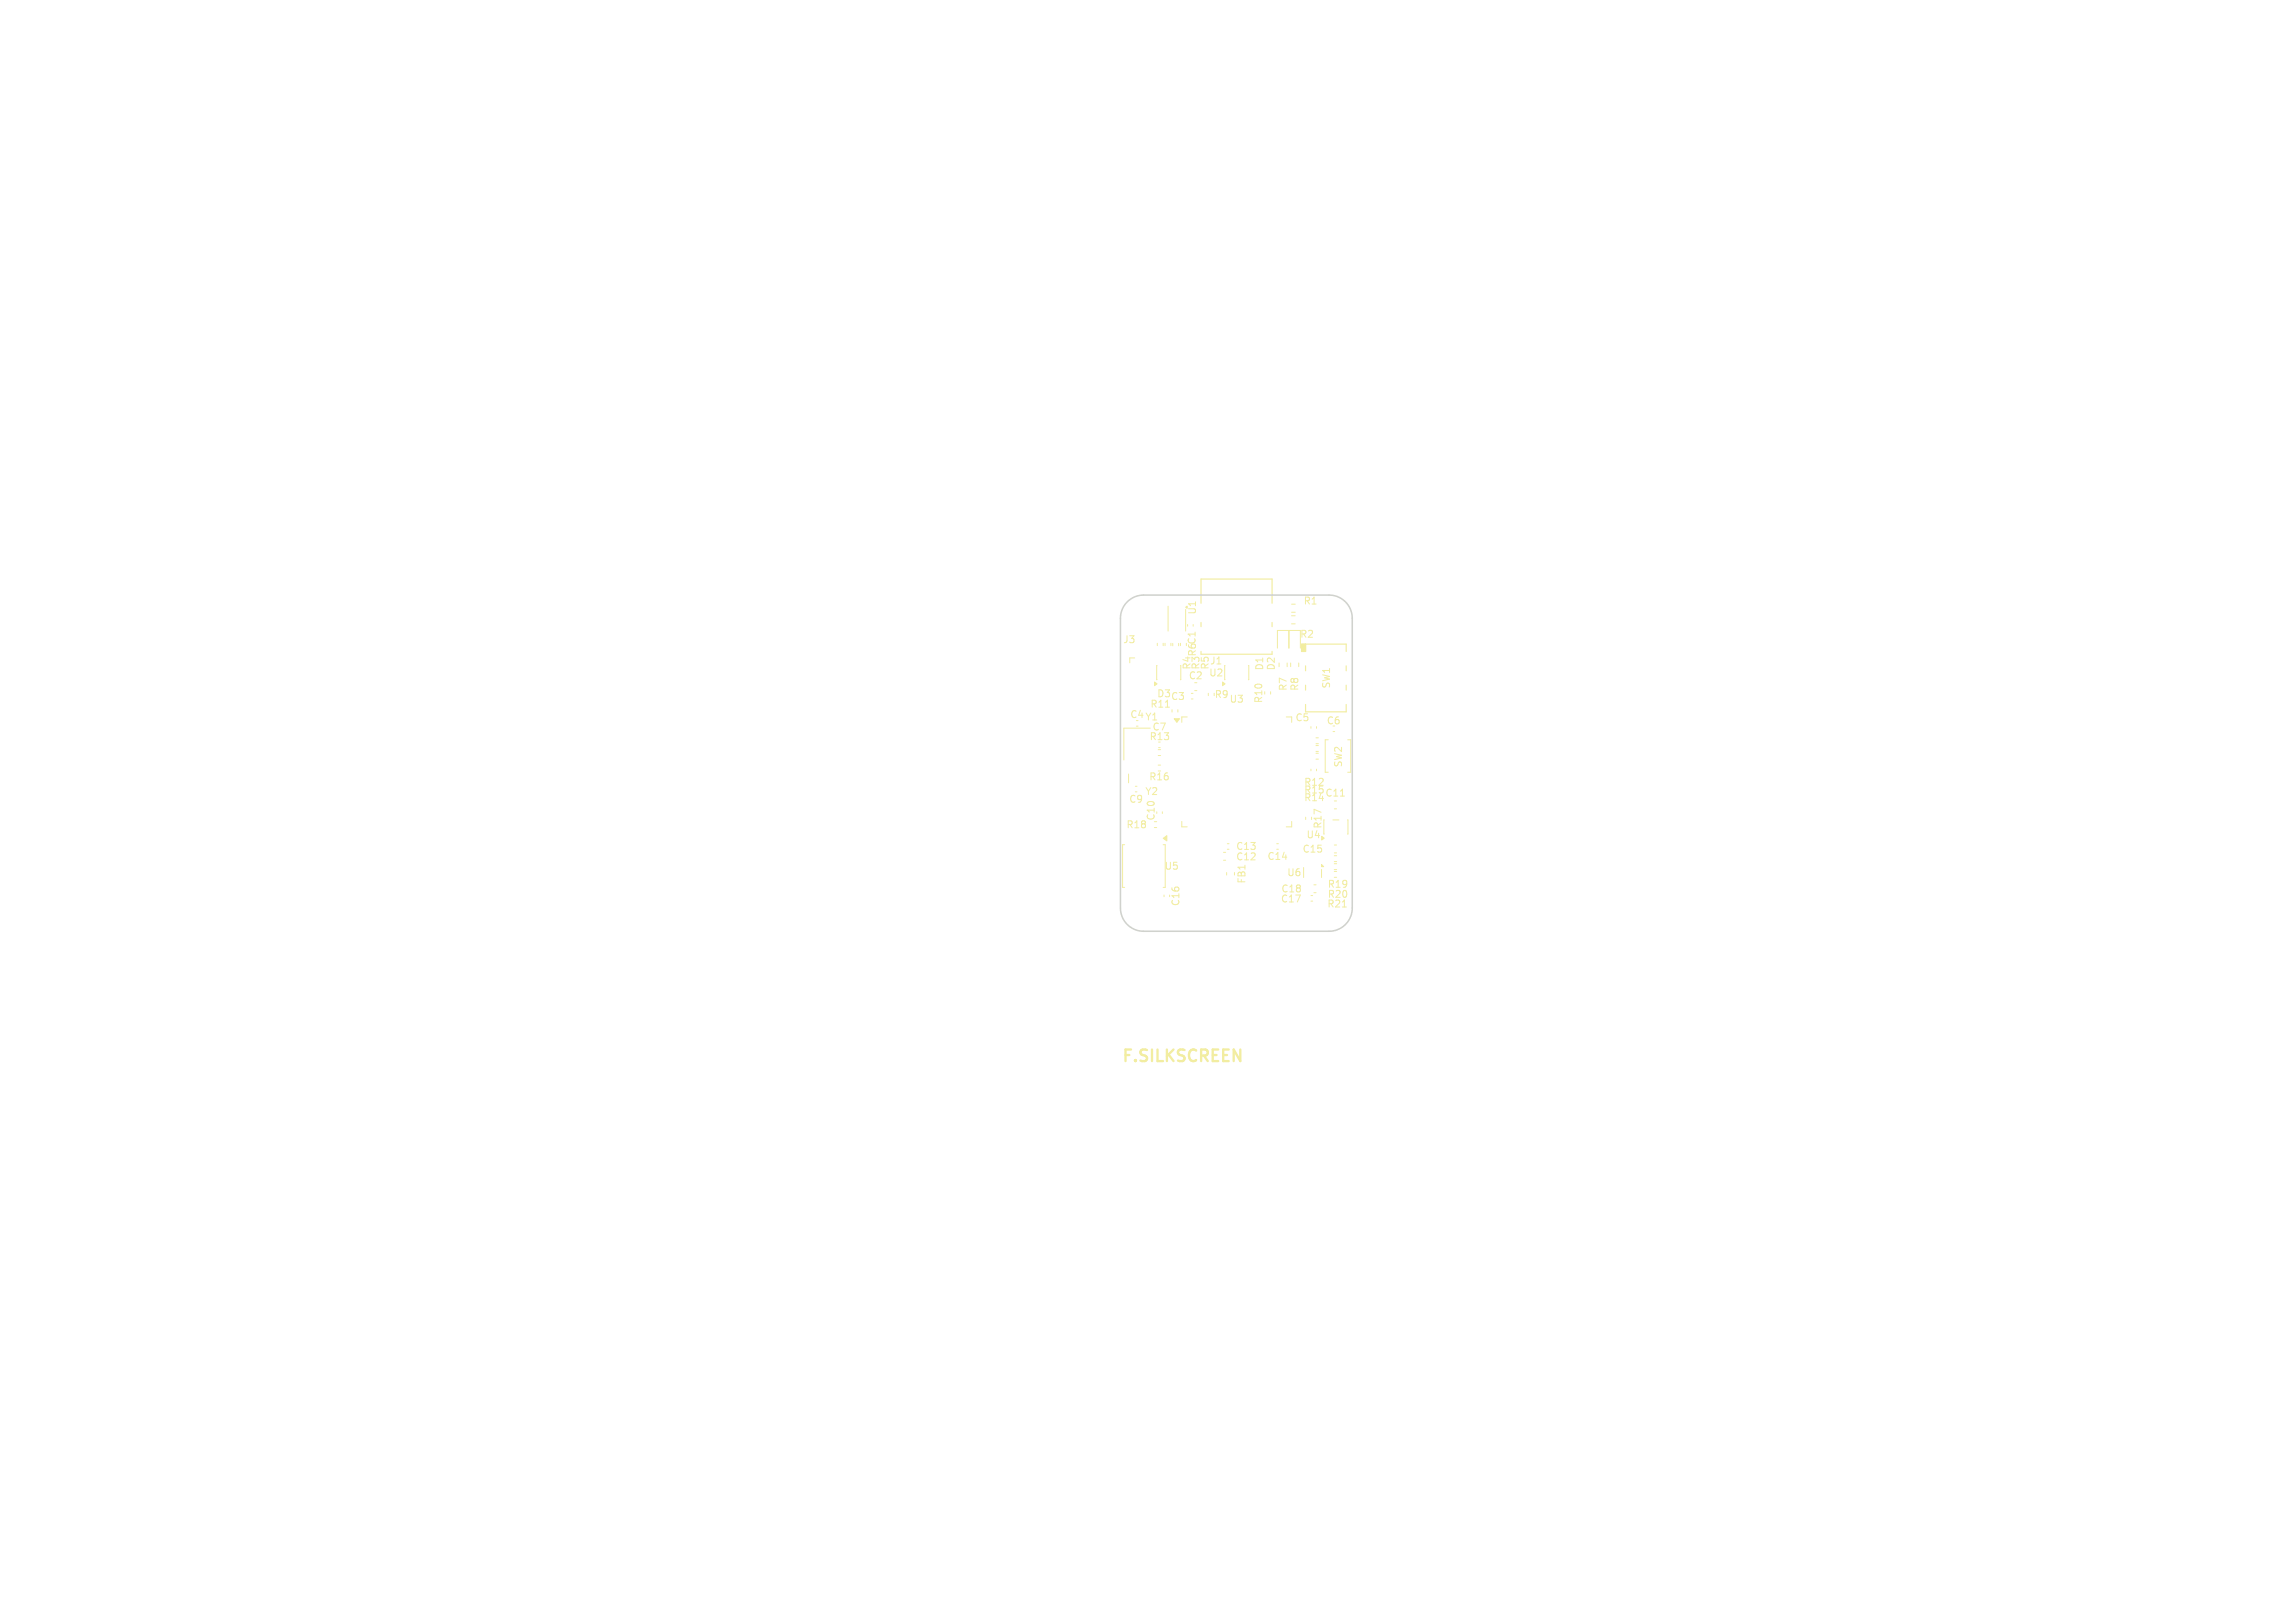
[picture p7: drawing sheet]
<svg xmlns="http://www.w3.org/2000/svg" width="297mm" height="210mm" viewBox="0 0 297 210" stroke-linecap="round" stroke-linejoin="round" font-family="sans-serif">
<defs><g id="words">
<text font-size="2.1" fill="#f2eda1" x="145.1" y="137.5">F.SILKSCREEN</text>
<g font-size="1.3" fill="#f2eda1">
<text x="145.3" y="83.4">J3</text>
<text x="154.9" y="79.6" transform="rotate(-90 154.9 79.6)">U1</text>
<text x="168.2" y="82.7">R2</text>
<text x="168.7" y="78.4">R1</text>
<text x="153.8" y="88">C2</text>
<text x="154.2" y="86.7" transform="rotate(-90 154.2 86.7)">R4</text>
<text x="154.9" y="85" transform="rotate(-90 154.9 85)">R6C1</text>
<text x="155.4" y="86.7" transform="rotate(-90 155.4 86.7)">R3</text>
<text x="156.4" y="87.7">U2</text>
<text x="156.6" y="86.7" transform="rotate(-90 156.6 86.7)">R5</text>
<text x="156.6" y="86.1">J1</text>
<text x="163.6" y="86.8" transform="rotate(-90 163.6 86.8)">D1</text>
<text x="165.1" y="86.8" transform="rotate(-90 165.1 86.8)">D2</text>
<text x="166.6" y="89.4" transform="rotate(-90 166.6 89.4)">R7</text>
<text x="168.1" y="89.4" transform="rotate(-90 168.1 89.4)">R8</text>
<text x="172.2" y="89.1" transform="rotate(-90 172.2 89.1)">SW1</text>
<text x="146.2" y="93">C4 Y1</text>
<text x="148.7" y="95.9">R13</text>
<text x="148.8" y="91.7">R11</text>
<text x="149.1" y="94.7">C7</text>
<text x="149.7" y="90.4">D3</text>
<text x="151.5" y="90.7">C3</text>
<text x="157.2" y="90.5">R9</text>
<text x="159.1" y="91.1">U3</text>
<text x="163.5" y="91" transform="rotate(-90 163.5 91)">R10</text>
<text x="167.6" y="93.5">C5</text>
<text x="171.7" y="93.9">C6</text>
<text x="148.7" y="101.1">R16</text>
<text x="168.7" y="101.8">R12</text>
<text x="173.8" y="99.3" transform="rotate(-90 173.8 99.3)">SW2</text>
<text x="145.7" y="107.3">R18</text>
<text x="146.1" y="104">C9</text>
<text x="148.2" y="103">Y2</text>
<text x="149.6" y="106.2" transform="rotate(-90 149.6 106.2)">C10</text>
<text x="168.7" y="102.8">R15</text>
<text x="168.7" y="103.8">R14</text>
<text x="171.1" y="107.3" transform="rotate(-90 171.1 107.3)">R17</text>
<text x="171.5" y="103.2">C11</text>
<text x="150.7" y="112.7">U5</text>
<text x="159.9" y="111.5">C12</text>
<text x="159.9" y="110.1">C13</text>
<text x="164" y="111.4">C14</text>
<text x="166.5" y="113.5">U6</text>
<text x="168.5" y="110.5">C15</text>
<text x="169" y="108.6">U4</text>
<text x="152.8" y="117.3" transform="rotate(-90 152.8 117.3)">C16</text>
<text x="161.3" y="114.4" transform="rotate(-90 161.3 114.4)">FB1</text>
<text x="165.7" y="116.9">C17</text>
<text x="165.8" y="115.6">C18</text>
<text x="171.7" y="117.6">R21</text>
<text x="171.8" y="116.3">R20</text>
<text x="171.8" y="115">R19</text>
</g>
</g></defs>
<g fill="none" stroke="#f2eda1" stroke-width=".13">
<path d="M151.2 78.4v3.3M153.4 78.9v2.8M167.1 79.7h.5M167.1 78.2h.5M167.1 79.2h.5M146.8 85.1h-.6v.7M147.1 94h.2M148.9 94.2h-3.5v4.1M149.7 86.1v1.8M149.8 83.2v.3M149.9 97h.3M149.9 97.8h.3"/>
<path d="M149.9 99h.3M149.9 99.8h.3M149.9 96.7h.2M150.5 83.2v.3M150.8 83.2v.3M150.8 91.5h.5M151.5 83.2v.3M151.7 91.8v.3M151.8 83.3v.3M152.4 91.8v.3M152.5 83.3v.3M152.8 86.1v1.8"/>
<path d="M152.8 83.2v.3M153.6 92.8h-.7v.7M153.7 80.8v.2M154.2 89.7h.2M154.2 90.4h.2M154.4 80.8v.2M154.6 89.4h.3M156.4 89.7v.3M158.5 86.1v1.8M161.6 86.1v1.8M164.4 89.5v.3M165.3 83.9v-2.3h3v2.3"/>
<path d="M166.5 92.8h.7v.7M166.6 85.8v.5M166.8 81.6v2.3M167 85.8v.5M167.1 80.7h.5M168.1 85.8v.5M169.7 94v.2M169.7 99.5v.2M170.3 95.5h.3M170.3 96.2h.3M170.3 96.5h.3M170.3 97.2h.3"/>
<path d="M170.3 97.5h.3M170.3 98.2h.3M170.4 94v.2M170.4 99.5v.2M171.9 95.7h-.4v4.2h.4M172.5 94.7h.2M174.4 95.7h.4v4.2h-.4M145.5 109.3h-.2v5.5h.2M146 100.2v1.1M146.9 101.7h.2M146.9 102.5h.2M149.4 107.1h.3"/>
<path d="M150.4 105v.3M150.5 109.3h.3v5.5h-.3M150.6 115.8v.2M151.4 115.8v.2M152.9 106.3v.7h.7M158.3 110.3h.3M158.3 111.3h.3M158.7 112.9v.3M158.8 109.2h.2M158.8 109.9h.2M159.8 112.9v.3M165.2 109.2h.2"/>
<path d="M165.2 109.9h.2M167.2 106.3v.7h-.7M168.7 112.3v1.3M169 105.7v.3M169.7 115.9h.2M169.7 116.6h.2M169.7 105.7v.3M170 114.5h.3M170 115.5h.3M171 112.5v1.1M171.3 106.1l.1 1.8M172.5 106.1h.8"/>
<path d="M172.7 111.8h.3M172.7 112.5h.3M172.7 112.8h.3M172.7 113.5h.3M172.7 110.7h.3M172.7 111.5h.3M172.7 109.3h.3M172.7 110.4h.3M172.7 104.7h.3M173.5 103h.5M173.7 117.4h.5M174.4 106.1v1.8"/>
</g>
<g fill="#f2eda1" stroke="#f2eda1" stroke-width=".13">
<path d="M171 111.9l.3 .2h-.3z"/>
<path d="M152 93h.6l-.3 .5z"/>
<path d="M171 108.2l.4 .3-.4 .2z"/>
<path d="M153.4 78.6l.2-.2v.3z"/>
<path d="M150.5 108.5l.5-.4v.7z"/>
<path d="M149.4 88.2l.3 .3-.3 .2z"/>
<path d="M158.2 88.2l.3 .3-.3 .2z"/>
</g>
<path d="M155.4 78.1v-3.2h9.2v3.2M155.4 80.5v.6M155.4 84.3v.4h9.2v-.4M164.6 80.5v.6M169 84.3v-1h5.2v1M169 86.2v.6M169 88.7v.6M169 91.2v.9h5.2v-.9M174.2 86.2v.6M174.2 88.7v.6" fill="none" stroke="#f2eda1" stroke-width=".15"/>
<path d="M168.4 83.3h.6v1h-.6z" fill="#f2eda1" stroke="#f2eda1" stroke-width=".15"/>
<path d="M145.9 77.9a3 3 0 0 1 2.1-.9h24a3 3 0 0 1 3 3v37.5a3 3 0 0 1-3 3h-24a3 3 0 0 1-3-3v-37.5a3 3 0 0 1 .9-2.1z" fill="none" stroke="#d0d2cd" stroke-width=".2"/>
<use href="#words"/>
</svg>
